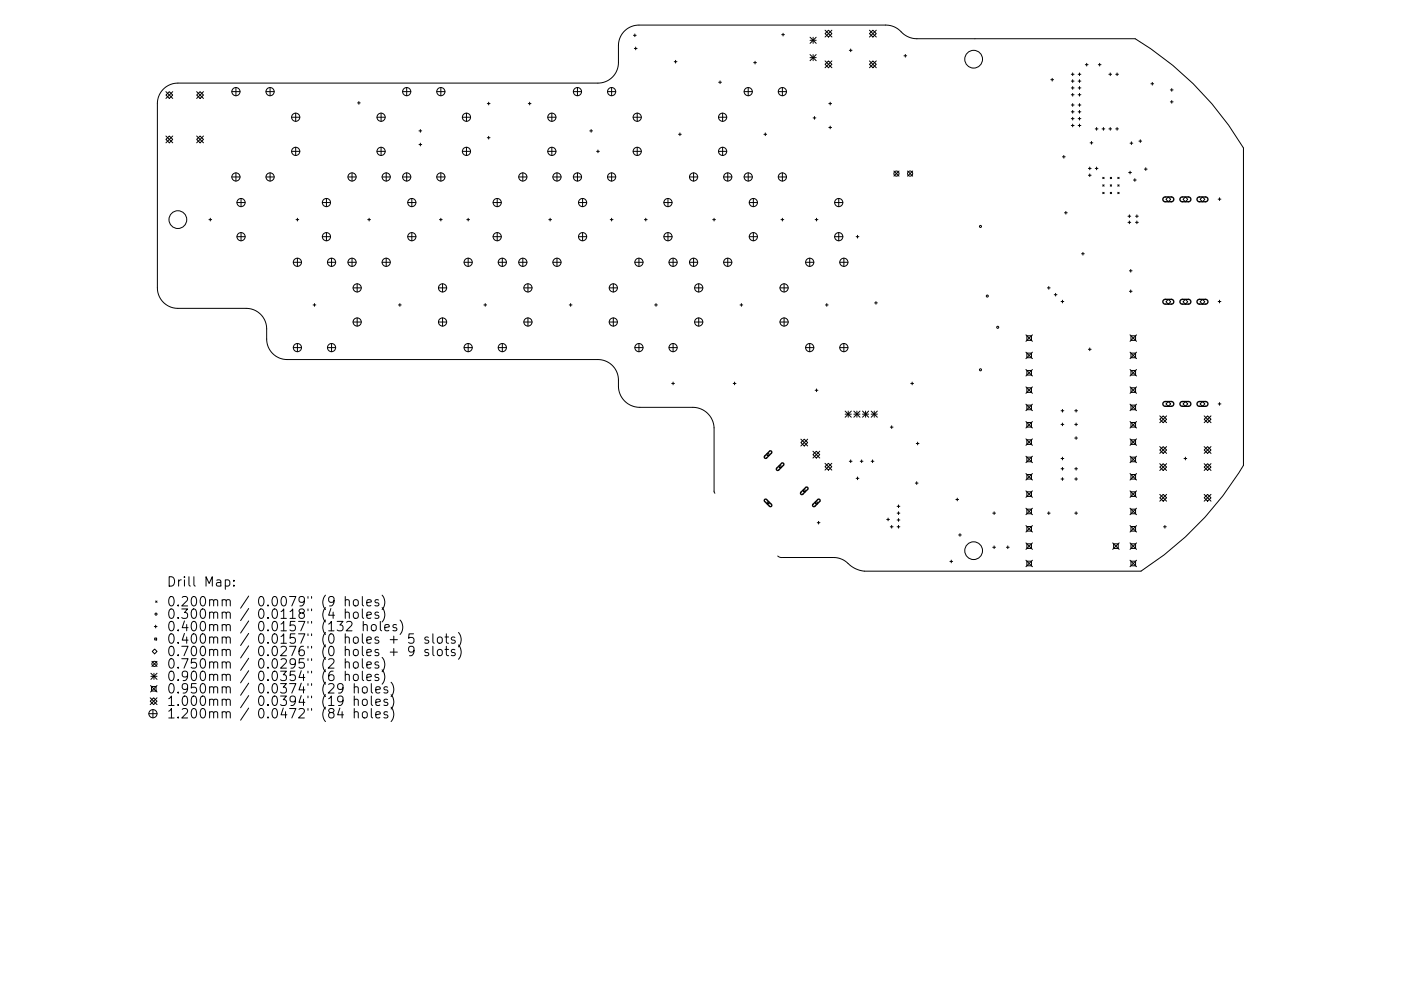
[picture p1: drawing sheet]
<svg xmlns="http://www.w3.org/2000/svg" width="297mm" height="210mm" viewBox="0 0 297 210" stroke-linecap="round" stroke-linejoin="round" font-family="sans-serif">
<defs><g id="words">
<g font-size="2.8">
<text x="35.3" y="124.5">Drill Map:</text>
<text x="35.3" y="128.7">0.200mm / 0.0079&quot; (9 holes)</text>
<text x="35.3" y="131.3">0.300mm / 0.0118&quot; (4 holes)</text>
<text x="35.3" y="133.9">0.400mm / 0.0157&quot; (132 holes)</text>
<text x="35.3" y="136.6">0.400mm / 0.0157&quot; (0 holes + 5 slots)</text>
<text x="35.3" y="139.2">0.700mm / 0.0276&quot; (0 holes + 9 slots)</text>
<text x="35.3" y="141.9">0.750mm / 0.0295&quot; (2 holes)</text>
<text x="35.3" y="144.5">0.900mm / 0.0354&quot; (6 holes)</text>
<text x="35.3" y="147.1">0.950mm / 0.0374&quot; (29 holes)</text>
<text x="35.3" y="149.8">1.000mm / 0.0394&quot; (19 holes)</text>
<text x="35.3" y="152.4">1.200mm / 0.0472&quot; (84 holes)</text>
</g>
</g></defs>
<g fill="none" stroke="#000" stroke-width=".21">
<path d="M35.2 19.4l1.4 1.5M35.9 19.4l.7 .8-.7 .7-.7-.7zM36.6 19.4l-1.4 1.5M41.7 19.4l1.4 1.5M42.4 19.4l.7 .8-.7 .7-.7-.7zM43.1 19.4l-1.4 1.5M49.2 19.4h1.7M50 18.6v1.7M56.4 19.4h1.7M57.3 18.6v1.7M85.4 19.4h1.7M86.2 18.6v1.7"/>
<path d="M92.6 19.4h1.7M93.5 18.6v1.7M121.6 19.4h1.7M122.4 18.6v1.7M128.8 19.4h1.7M129.7 18.6v1.7M134.3 7.5h.6M134.5 10.3h.6M134.6 7.2v.6M134.8 10v.6M142.9 13.1h.6M143.2 12.8v.6"/>
<path d="M152.4 17.5h.6M152.7 17.2v.5M157.8 19.4h1.7M158.6 18.6v1.7M159.8 13.3h.6M160.1 13v.6M165 19.4h1.7M165.7 7.3h.6M165.9 18.6v1.7M166 7.1v.5M171.7 7.9l1.3 1.3M171.7 8.6h1.3"/>
<path d="M171.7 11.6l1.3 1.3M171.7 12.2h1.3M172.4 7.9v1.3M172.4 11.6v1.3M173 7.9l-1.3 1.3M173 11.6l-1.3 1.3M174.9 6.4l1.5 1.5M174.9 12.9l1.5 1.5M175.7 6.4l.7 .7-.7 .8-.8-.8zM175.7 12.9l.7 .7-.7 .8-.8-.8zM176.4 6.4l-1.5 1.5M176.4 12.9l-1.5 1.5"/>
<path d="M180.1 10.7h.6M180.4 10.4v.6M184.3 6.4l1.5 1.5M184.3 12.9l1.5 1.5M185.1 6.4l.7 .7-.7 .8-.8-.8zM185.1 12.9l.7 .7-.7 .8-.8-.8zM185.8 6.4l-1.5 1.5M185.8 12.9l-1.5 1.5M191.7 11.8h.5M191.9 11.5v.6M222.8 16.9h.6M223.1 16.6v.6"/>
<path d="M227.1 15.8h.6M227.1 17.2h.6M227.1 18.7h.6M227.4 15.5v.5M227.4 16.9v.6M227.4 18.4v.5M227.4 19.8v.6M228.6 15.8h.6M228.6 17.2h.6M228.6 18.7h.6M228.9 15.5v.5M228.9 16.9v.6"/>
<path d="M228.9 18.4v.5M228.9 19.8v.6M230.1 13.7h.6M230.4 13.4v.6M232.9 13.7h.5M233.2 13.4v.6M235.1 15.8h.6M235.4 15.5v.5M236.6 15.8h.5M236.8 15.5v.5M244 17.8h.6M244.3 17.5v.6"/>
<path d="M248.1 19.1h.6M248.4 18.8v.6M35.2 28.9l1.4 1.4M35.9 28.9l.7 .7-.7 .7-.7-.7zM36.6 28.9l-1.4 1.4M41.7 28.9l1.4 1.4M42.4 28.9l.7 .7-.7 .7-.7-.7zM43.1 28.9l-1.4 1.4M49.2 37.5h1.7M50 36.7v1.7M56.4 37.5h1.7M57.3 36.7v1.7"/>
<path d="M61.8 32.1h1.8M61.8 24.9h1.8M62.7 24v1.7M62.7 31.2v1.8M73.8 37.5h1.7M74.6 36.7v1.7M75.8 21.8h.6M76.1 21.5v.6M79.9 32.1h1.8M79.9 24.9h1.8M80.8 24v1.7M80.8 31.2v1.8"/>
<path d="M81 37.5h1.8M81.9 36.7v1.7M85.4 37.5h1.7M86.2 36.7v1.7M88.8 27.8h.6M88.8 30.7h.6M89.1 27.5v.6M89.1 30.4v.6M92.6 37.5h1.7M93.5 36.7v1.7M98 32.1h1.8M98 24.9h1.8"/>
<path d="M98.9 24v1.7M98.9 31.2v1.8M103.3 22h.6M103.3 29.2h.6M103.6 21.7v.6M103.6 28.9v.6M110 37.5h1.7M110.8 36.7v1.7M112 22h.6M112.3 21.7v.6M116.1 32.1h1.8M116.1 24.9h1.8"/>
<path d="M117 24v1.7M117 31.2v1.8M117.2 37.5h1.8M118.1 36.7v1.7M121.6 37.5h1.7M122.4 36.7v1.7M125 27.8h.6M125.3 27.5v.6M126.5 32.1h.6M126.8 31.8v.6M128.8 37.5h1.7M129.7 36.7v1.7"/>
<path d="M134.2 32.1h1.8M134.2 24.9h1.8M135.1 24v1.7M135.1 31.2v1.8M143.9 28.5h.5M144.2 28.2v.6M146.2 37.5h1.7M147.1 36.7v1.7M152.3 32.1h1.8M152.3 24.9h1.8M153.2 24v1.7M153.2 31.2v1.8"/>
<path d="M153.4 37.5h1.8M154.3 36.7v1.7M157.8 37.5h1.7M158.6 36.7v1.7M162 28.5h.5M162.3 28.2v.6M165 37.5h1.7M165.9 36.7v1.7M172.4 25h.6M172.7 24.7v.6M175.7 22h.6M175.7 27h.6"/>
<path d="M176 21.7v.6M176 26.8v.5M189.5 36.3l1.1 1.1M190.6 36.3l-1.1 1.1M192.4 36.3l1.1 1.1M193.5 36.3l-1.1 1.1M225.3 33.3h.5M225.5 33v.6M227.1 20.1h.6M227.1 22.3h.6M227.1 23.7h.6M227.1 25.2h.6"/>
<path d="M227.1 26.6h.6M227.4 22v.6M227.4 23.4v.6M227.4 24.9v.6M227.4 26.3v.6M228.6 20.1h.6M228.6 22.3h.6M228.6 23.7h.6M228.6 25.2h.6M228.6 26.6h.6M228.9 22v.6M228.9 23.4v.6"/>
<path d="M228.9 24.9v.6M228.9 26.3v.6M230.8 35.7h.5M230.8 37.2h.5M231.1 35.4v.6M231.1 36.9v.6M231.1 30.3h.6M231.4 30v.6M232.2 35.7h.6M232.2 27.3h.6M232.5 27.1v.5M232.5 35.4v.6"/>
<path d="M233.7 27.3h.5M233.8 37.6l.3 .3M233.8 39.2l.3 .3M233.9 27.1v.5M234.1 37.6l-.3 .3M234.1 39.2l-.3 .3M235.1 27.3h.6M235.4 39.2l.3 .3M235.4 37.6l.3 .3M235.4 27.1v.5M235.7 37.6l-.3 .3M235.7 39.2l-.3 .3"/>
<path d="M236.6 27.3h.5M236.8 27.1v.5M237 39.2l.3 .3M237 37.6l.3 .3M237.3 37.6l-.3 .3M237.3 39.2l-.3 .3M239.3 36.6h.6M239.6 36.3v.6M239.6 30.4h.6M239.9 30.1v.6M240.3 38.2h.6M240.6 37.9v.6"/>
<path d="M241.5 29.9h.6M241.8 29.7v.5M242.6 35.9h.6M242.9 35.6v.6M248.1 21.6h.6M248.4 21.3v.6M44.3 46.6h.6M44.6 46.3v.6M50.2 50.2h1.8M50.2 43h1.8M51.1 42.1v1.7M51.1 49.3v1.8"/>
<path d="M62.2 55.6h1.7M62.8 46.6h.5M63.1 46.3v.6M63.1 54.8v1.7M68.3 50.2h1.8M68.3 43h1.8M69.2 42.1v1.7M69.2 49.3v1.8M69.4 55.6h1.8M70.3 54.8v1.7M73.8 55.6h1.7M74.6 54.8v1.7"/>
<path d="M78 46.6h.6M78.3 46.3v.6M81 55.6h1.8M81.9 54.8v1.7M86.4 50.2h1.8M86.4 43h1.8M87.3 42.1v1.7M87.3 49.3v1.8M93.2 46.6h.6M93.5 46.3v.6M98.4 55.6h1.7M99 46.6h.6"/>
<path d="M99.3 46.3v.6M99.3 54.8v1.7M104.5 50.2h1.8M104.5 43h1.8M105.4 42.1v1.7M105.4 49.3v1.8M105.6 55.6h1.8M106.5 54.8v1.7M110 55.6h1.7M110.8 54.8v1.7M116.4 46.6h.5M116.6 46.3v.6"/>
<path d="M117.2 55.6h1.8M118.1 54.8v1.7M122.6 50.2h1.8M122.6 43h1.8M123.5 42.1v1.7M123.5 49.3v1.8M129.4 46.6h.6M129.7 46.3v.6M134.6 55.6h1.7M135.5 54.8v1.7M136.6 46.6h.6M136.9 46.3v.6"/>
<path d="M140.8 50.2h1.7M140.8 43h1.7M141.6 42.1v1.7M141.6 49.3v1.8M141.8 55.6h1.8M142.7 54.8v1.7M146.2 55.6h1.7M147.1 54.8v1.7M151.1 46.6h.6M151.4 46.3v.6M153.4 55.6h1.8M154.3 54.8v1.7"/>
<path d="M158.9 50.2h1.7M158.9 43h1.7M159.7 42.1v1.7M159.7 49.3v1.8M165.6 46.6h.6M165.9 46.3v.6M170.8 55.6h1.7M171.7 54.8v1.7M172.8 46.6h.6M173.1 46.3v.6M177 50.2h1.7M177 43h1.7"/>
<path d="M177.8 42.1v1.7M177.8 49.3v1.8M178 55.6h1.8M178.9 54.8v1.7M181.5 50.2h.6M181.8 49.9v.6M225.7 45.1h.6M226 44.9v.5M229.3 53.8h.6M229.6 53.5v.6M233.8 40.8l.3 .3M234.1 40.8l-.3 .3"/>
<path d="M235.4 40.8l.3 .3M235.7 40.8l-.3 .3M237 40.8l.3 .3M237.3 40.8l-.3 .3M239.2 45.9h.5M239.2 47.2h.5M239.5 45.6v.6M239.5 46.9v.6M239.5 57.5h.5M239.7 57.2v.5M240.8 45.9h.5M240.8 47.2h.5"/>
<path d="M241 45.6v.6M241 46.9v.6M247.2 42.3l.5-.5 .5 .5-.5 .5zM250.8 42.3l.5-.5 .5 .5-.5 .5zM254.4 42.3l.5-.5 .6 .5-.6 .5zM258.3 42.3h.6M258.6 42v.5M62.2 73.8h1.7M63.1 72.9v1.7M66.4 64.7h.6M66.7 64.4v.6M69.4 73.8h1.8"/>
<path d="M70.3 72.9v1.7M74.9 61.1h1.7M74.9 68.3h1.7M75.7 60.2v1.7M75.7 67.5v1.7M84.5 64.7h.6M84.8 64.4v.6M93 61.1h1.7M93 68.3h1.7M93.8 60.2v1.7M93.8 67.5v1.7M98.4 73.8h1.7"/>
<path d="M99.3 72.9v1.7M102.6 64.7h.6M102.9 64.4v.6M105.6 73.8h1.8M106.5 72.9v1.7M111.1 61.1h1.7M111.1 68.3h1.7M111.9 60.2v1.7M111.9 67.5v1.7M120.7 64.7h.6M121 64.4v.6M129.2 61.1h1.7"/>
<path d="M129.2 68.3h1.7M130 60.2v1.7M130 67.5v1.7M134.6 73.8h1.7M135.5 72.9v1.7M138.8 64.7h.6M139.1 64.4v.6M141.8 73.8h1.8M142.7 72.9v1.7M147.3 61.1h1.7M147.3 68.3h1.7M148.1 60.2v1.7"/>
<path d="M148.1 67.5v1.7M156.9 64.7h.6M157.2 64.4v.6M165.4 61.1h1.7M165.4 68.3h1.7M166.2 60.2v1.7M166.2 67.5v1.7M170.8 73.8h1.7M171.7 72.9v1.7M175 64.7h.6M175.3 64.4v.6M178 73.8h1.8"/>
<path d="M178.9 72.9v1.7M185.4 64.3h.6M185.7 64v.6M217.5 71l1.4 1.4M217.5 74.7l1.4 1.4M217.5 78.4l1.4 1.4M217.7 71.2h1v1h-1zM217.7 74.9h1v1h-1zM217.7 78.6h1v1h-1zM218.9 71l-1.4 1.4M218.9 74.7l-1.4 1.4M218.9 78.4l-1.4 1.4"/>
<path d="M222.1 61.1h.6M222.4 60.8v.6M223.5 62.5h.6M223.8 62.2v.6M225 64h.5M225.3 63.7v.6M230.8 74.1h.5M231.1 73.8v.6M239.5 61.8h.5M239.6 71l1.4 1.4M239.6 74.7l1.4 1.4M239.6 78.4l1.4 1.4"/>
<path d="M239.7 61.5v.6M239.8 71.2h1v1h-1zM239.8 74.9h1v1h-1zM239.8 78.6h1v1h-1zM241 71l-1.4 1.4M241 74.7l-1.4 1.4M241 78.4l-1.4 1.4M247.7 63.5l.5 .5-.5 .5-.5-.5zM250.8 64l.5-.5 .5 .5-.5 .5zM254.4 64l.5-.5 .6 .5-.6 .5zM258.3 64h.6M258.6 63.7v.6"/>
<path d="M142.4 81.4h.6M142.7 81.1v.5M155.5 81.4h.5M155.7 81.1v.5M162.6 96.3h.4v.4h-.4zM165.2 98.8h.4v.4h-.4zM169.8 93.9l.7-.7 .7 .7-.7 .7zM169.8 93.2l1.4 1.4M171.2 93.2l-1.4 1.4M172.4 96.5l.7-.8 .7 .8-.7 .7zM172.4 95.7l1.4 1.5M172.8 82.8h.6"/>
<path d="M173.1 82.5v.6M173.8 95.7l-1.4 1.5M174.9 99l.7-.7 .8 .7-.8 .7zM174.9 98.3l1.5 1.4M176.4 98.3l-1.5 1.4M179.2 87.2l1.3 1.3M179.2 87.9h1.3M179.8 87.2v1.3M180.1 97.9h.6M180.4 97.6v.6M180.5 87.2l-1.3 1.3M181 87.9h1.3"/>
<path d="M181 87.2l1.3 1.3M181.7 87.2v1.3M182.3 87.2l-1.3 1.3M182.4 97.9h.6M182.7 97.6v.6M182.9 87.9h1.3M182.9 87.2l1.3 1.3M183.5 87.2v1.3M184.2 87.2l-1.3 1.3M184.7 97.9h.6M184.7 87.9h1.3M184.7 87.2l1.3 1.3"/>
<path d="M185 97.6v.6M185.4 87.2v1.3M186 87.2l-1.3 1.3M188.8 90.6h.5M189.1 90.3v.6M193.1 81.4h.6M193.4 81.1v.5M194.3 94.1h.5M194.6 93.8v.6M217.5 82.1l1.4 1.4M217.5 85.8l1.4 1.3M217.5 89.4l1.4 1.4"/>
<path d="M217.5 93.1l1.4 1.4M217.5 96.8l1.4 1.4M217.7 82.3h1v1h-1zM217.7 86h1v.9h-1zM217.7 89.6h1v1h-1zM217.7 93.3h1v1h-1zM217.7 97h1v1h-1zM218.9 82.1l-1.4 1.4M218.9 85.8l-1.4 1.3M218.9 89.4l-1.4 1.4M218.9 93.1l-1.4 1.4M218.9 96.8l-1.4 1.4"/>
<path d="M225 87.1h.5M225 90h.5M225 97.3h.5M225 99.5h.5M225.3 86.9v.5M225.3 89.8v.5M225.3 97v.6M225.3 99.2v.5M227.9 87.1h.5M227.9 90h.5M227.9 99.5h.5M227.9 92.9h.5"/>
<path d="M228.2 86.9v.5M228.2 89.8v.5M228.2 92.7v.5M228.2 99.2v.5M239.6 96.8l1.4 1.4M239.6 82.1l1.4 1.4M239.6 85.8l1.4 1.3M239.6 89.4l1.4 1.4M239.6 93.1l1.4 1.4M239.8 82.3h1v1h-1zM239.8 86h1v.9h-1zM239.8 89.6h1v1h-1z"/>
<path d="M239.8 93.3h1v1h-1zM239.8 97h1v1h-1zM241 82.1l-1.4 1.4M241 85.8l-1.4 1.3M241 89.4l-1.4 1.4M241 93.1l-1.4 1.4M241 96.8l-1.4 1.4M245.9 95.5l.7-.7 .7 .7-.7 .7zM245.9 88.2l1.4 1.5M245.9 94.8l1.4 1.4M245.9 98.4l1.4 1.4M246.6 88.2l.7 .8-.7 .7-.7-.7z"/>
<path d="M246.6 98.4l.7 .7-.7 .7-.7-.7zM247.3 88.2l-1.4 1.5M247.3 94.8l-1.4 1.4M247.3 98.4l-1.4 1.4M247.7 85.2l.5 .5-.5 .5-.5-.5zM250.8 85.7l.5-.5 .5 .5-.5 .5zM251 97.3h.6M251.3 97v.6M254.4 85.7l.5-.5 .6 .5-.6 .5zM255.3 95.5l.7-.7 .8 .7-.8 .7zM255.3 88.2l1.5 1.5M255.3 94.8l1.5 1.4"/>
<path d="M255.3 98.4l1.5 1.4M256 88.2l.8 .8-.8 .7-.7-.7zM256 98.4l.8 .7-.8 .7-.7-.7zM256.8 88.2l-1.5 1.5M256.8 94.8l-1.5 1.4M256.8 98.4l-1.5 1.4M258.3 85.7h.6M258.6 85.4v.6M151.6 104.6l-.2-.3v-13.5a4.5 4.5 0 0 0-4.5-4.4h-11.3a4.5 4.5 0 0 1-4.5-4.3v-1.5a4.3 4.3 0 0 0-4.3-4.3h-65.9a4.3 4.3 0 0 1-4.4-4.4v-2.1a4.3 4.3 0 0 0-4.3-4.4h-14.5a4.3 4.3 0 0 1-4.3-4.3v-39.1a4.3 4.3 0 0 1 4.3-4.4h89.1a4.3 4.3 0 0 0 4.3-4.3v-3.6a4.3 4.3 0 0 1 4.4-4.4h52.2a5.1 5.1 0 0 1 4 2 4.6 4.6 0 0 0 2.7 .9h46.3a66.7 66.7 0 0 1 22.9 23.2v67.3a67.8 67.8 0 0 1-21.7 22.5h-58.6a6.5 6.5 0 0 1-4.1-2.1l-1-.6-1.1-.2h-11.4l-.8-.3M162.6 106.5h.4v.4h-.4zM170.3 103.9h.4v.4h-.4zM172.9 106.5h.4v.4h-.4z"/>
<path d="M173.3 110.9h.5M173.6 110.6v.6M181.5 101.5h.6M181.8 101.2v.6M188 110.2h.6M188.3 109.9v.6M188.8 111.8h.5M189.1 111.5v.6M190.2 111.8h.6M190.2 107.4h.6M190.2 108.9h.6M190.2 110.3h.6"/>
<path d="M190.5 107.1v.6M190.5 108.6v.6M190.5 110v.6M190.5 111.5v.6M194.1 102.5h.5M194.4 102.2v.6M201.4 119.1h.6M201.7 118.8v.6M202.7 106h.5M203 105.7v.6M203.2 113.5h.6M203.5 113.2v.6"/>
<path d="M210.5 108.9h.6M210.5 116.1h.6M210.8 108.6v.6M210.8 115.8v.6M213.4 116.1h.6M213.7 115.8v.6M217.5 100.5l1.4 1.3M217.5 104.1l1.4 1.4M217.5 107.8l1.4 1.4M217.5 111.5l1.4 1.4M217.5 115.2l1.4 1.4M217.5 118.9l1.4 1.3"/>
<path d="M217.7 100.7h1v.9h-1zM217.7 104.4h1v.9h-1zM217.7 108h1v1h-1zM217.7 111.7h1v1h-1zM217.7 115.4h1v1h-1zM217.7 119.1h1v.9h-1zM218.9 100.5l-1.4 1.3M218.9 104.1l-1.4 1.4M218.9 107.8l-1.4 1.4M218.9 111.5l-1.4 1.4M218.9 115.2l-1.4 1.4M218.9 118.9l-1.4 1.3"/>
<path d="M222.1 108.9h.6M222.4 108.6v.6M225 101.6h.5M225.3 101.3v.6M227.9 108.9h.5M227.9 101.6h.5M228.2 101.3v.6M228.2 108.6v.6M235.9 115.2l1.4 1.4M236.1 115.4h1v1h-1zM237.3 115.2l-1.4 1.4M239.6 100.5l1.4 1.3"/>
<path d="M239.6 118.9l1.4 1.3M239.6 104.1l1.4 1.4M239.6 107.8l1.4 1.4M239.6 111.5l1.4 1.4M239.6 115.2l1.4 1.4M239.8 100.7h1v.9h-1zM239.8 104.4h1v.9h-1zM239.8 108h1v1h-1zM239.8 111.7h1v1h-1zM239.8 115.4h1v1h-1zM239.8 119.1h1v.9h-1zM241 111.5l-1.4 1.4"/>
<path d="M241 100.5l-1.4 1.3M241 104.1l-1.4 1.4M241 107.8l-1.4 1.4M241 115.2l-1.4 1.4M241 118.9l-1.4 1.3M245.9 105.6l.7-.7 .7 .7-.7 .7zM245.9 104.9l1.4 1.4M246.7 111.8h.6M247 111.5v.6M247.3 104.9l-1.4 1.4M255.3 105.6l.7-.7 .8 .7-.8 .7zM255.3 104.9l1.5 1.4"/>
<path d="M256.8 104.9l-1.5 1.4M32.3 138.2l.5-.5 .5 .5-.5 .5zM32.7 132.9h.6M32.8 135.4h.4v.4h-.4zM33 127.5l.3 .3M33 132.6v.6M33.3 127.5l-.3 .3M47.8 123.1l.5-.1 .4 .4v.6l-.2 .3h-.7M49.6 124.2v.2M49.6 123.1v.2M73.2 127.4l.3-.2 .5 .1 .1 1.3M73.2 130.1a.5 .5 0 0 1 .9 0v1.1"/>
<path d="M73.2 126.6v2M73.2 129.2v2M73.2 139.8v2M73.5 132l.3-.2 .6 .1a.54 .54 0 0 1 .1 .8l-1.1 1.1h1.2M75.1 127.3l.2-.1a.54 .54 0 0 1 .7 .4v.6a.54 .54 0 0 1-.6 .4 .54 .54 0 0 1-.5-.4v-.6zM75.1 130a.54 .54 0 0 1 .9 .2v.6a.54 .54 0 0 1-.6 .4 .54 .54 0 0 1-.5-.4v-.6zM76.8 126.6v1.7l.3 .3M76.8 129.2v1.7l.3 .3M76.8 139.8v1.7l.3 .3M77 132.7a.5 .5 0 0 1 .9 .1v1M77 131.8v2M77.8 127.9l.9-.2-.1-.4-.5-.1-.3 .3 .1 1h.7"/>
<path d="M77.8 130.5l.9-.2-.1-.3-.5-.1-.3 .2 .1 1h.7M78.8 132.7a.54 .54 0 0 1 .6-.2 .54 .54 0 0 1 .4 .4l-.1 .7a.54 .54 0 0 1-.6 .2 .54 .54 0 0 1-.4-.3zM80.3 127.3l-.5-.1-.3 .3 .1 .3 .7 .2v.5h-.8M80.3 130l-.5-.1-.3 .2 .1 .3 .7 .2v.5h-.8M80.6 131.8v1.8l.3 .2M81 126.3a2.29 2.29 0 0 1 0 3M81 128.9a2.29 2.29 0 0 1 0 3.1M81 139.5a2.29 2.29 0 0 1 0 3M81.6 133.2l.9-.2-.1-.4-.5-.1-.3 .3 .1 .9h.7M82.7 135.7h1.6M82.7 138.4h1.6M83.5 135v1.5"/>
<path d="M83.5 137.6v1.5M84.1 132.6l-.5-.1-.3 .3 .1 .3 .7 .2v.4h-.8M84.8 131.6a2.29 2.29 0 0 1 0 3M87.7 134.5h-1l-.1 .9 .3-.2 .7 .1 .2 .3-.1 .7-.3 .2h-.5l-.3-.2M87.8 138l-.4 .4-.6-.1-.2-.3v-.5l.2-.3 .6-.1 .3 .2a1.32 1.32 0 0 1-.5 1.8h-.4M90.8 135.2l-.5-.1-.2 .3 .1 .3 .6 .2v.5h-.7M90.8 137.9l-.5-.1-.2 .3 .1 .3 .6 .1v.5h-.7M91.8 134.5v1.7l.3 .3M91.8 137.1v1.7l.3 .3M92.8 135.3l.3-.2 .6 .2 .1 .8-.2 .3-.5 .1-.3-.2zM92.8 138l.3-.2 .6 .2 .1 .7-.2 .3-.5 .1-.3-.2zM94.3 135.1h.8"/>
<path d="M94.3 137.8h.8M94.6 134.5v1.7l.1 .2 .4 .1M94.6 137.1v1.7l.1 .2 .4 .1M96.4 135.2l-.4-.1-.3 .3 .1 .3 .6 .2v.5h-.7M96.4 137.9l-.4-.1-.3 .3 .1 .3 .6 .1v.5h-.7M97.2 134.2a2.29 2.29 0 0 1 0 3M97.2 136.8a2.29 2.29 0 0 1 0 3.1M31.6 151.4h1.7M31.8 148l1.5 1.5M31.9 145.4l1.4 1.4M32 142.8l1.3 1.3M32 143.5h1.3"/>
<path d="M32.1 145.6h1v1h-1zM32.2 140.3l1.1 1.1M32.4 150.6v1.7M32.6 148l.7 .8-.7 .7-.8-.7zM32.6 142.8v1.3M33.3 140.3l-1.1 1.1M33.3 142.8l-1.3 1.3M33.3 145.4l-1.4 1.4M33.3 148l-1.5 1.5M72.1 150.2l-.5 1.5h1.2M72.7 145.9l-.4 .4h-.3l-.4-.4v-.5l.2-.3 .5-.1 .3 .2a1.32 1.32 0 0 1-.4 1.8h-.4M72.7 148.5l-.4 .4h-.3l-.4-.4v-.4l.2-.3 .5-.1 .3 .2a1.32 1.32 0 0 1-.4 1.8h-.4"/>
<path d="M73.2 140.6a.5 .5 0 0 1 .9 .1v1.1M73.2 143.3a.5 .5 0 0 1 .9 0v1.1M73.2 142.4v2M75.1 140.5a.54 .54 0 0 1 .9 .3l-.1 .8a.54 .54 0 0 1-.6 .2 .54 .54 0 0 1-.4-.4v-.6zM75.1 143.2a.54 .54 0 0 1 .9 .2v.6a.54 .54 0 0 1-.6 .4 .54 .54 0 0 1-.5-.4v-.6zM75.1 145.9a.5 .5 0 0 1 .9 .1v1M75.1 148.5a.5 .5 0 0 1 .9 .1v1.1M75.1 151.2a.5 .5 0 0 1 .9 .1v1M75.1 145v2M75.1 147.7v2M75.1 150.3v2M76.8 142.4v1.7l.3 .3"/>
<path d="M76.9 145.9a.54 .54 0 0 1 .6-.2 .54 .54 0 0 1 .4 .4v.6a.54 .54 0 0 1-.6 .4 .54 .54 0 0 1-.5-.4zM76.9 148.5a.54 .54 0 0 1 .6-.2 .54 .54 0 0 1 .4 .4v.6a.54 .54 0 0 1-.6 .4 .54 .54 0 0 1-.5-.4zM76.9 151.2a.54 .54 0 0 1 .6-.2 .54 .54 0 0 1 .4 .4v.5a.54 .54 0 0 1-.6 .4 .54 .54 0 0 1-.5-.4zM77.8 141.1l.9-.2-.1-.4-.5-.1-.3 .3 .1 1h.7M77.8 143.7l.9-.2-.1-.3-.5-.1-.3 .2 .1 1h.7M78.7 145v1.8l.3 .2M78.7 147.7v1.7l.3 .3M78.7 150.3v1.7l.3 .3M79.7 146.4l.9-.2-.1-.4-.5-.1-.3 .3 .1 .9h.7M79.7 149l.9-.2-.1-.4-.5-.1-.3 .3 .1 1h.7M79.7 151.7l.9-.2-.1-.4-.5-.1-.3 .3 .1 .9h.7M80.3 140.5l-.5-.1-.3 .3 .1 .3 .7 .2v.5h-.8"/>
<path d="M80.3 143.2l-.5-.1-.3 .2 .1 .3 .7 .2v.5h-.8M81 142.1a2.29 2.29 0 0 1 0 3.1M82.2 145.8l-.5-.1-.3 .3 .1 .3 .7 .2v.4h-.8M82.2 148.4l-.5-.1-.3 .3 .1 .3 .7 .2v.5h-.8M82.2 151.1l-.5-.1-.3 .3 .1 .3 .7 .2v.4h-.8M82.9 144.8a2.29 2.29 0 0 1 0 3M82.9 147.4a2.29 2.29 0 0 1 0 3M82.9 150a2.29 2.29 0 0 1 0 3.1"/>
<circle cx="50" cy="19.4" r=".87"/>
<circle cx="57.3" cy="19.4" r=".87"/>
<circle cx="86.2" cy="19.4" r=".87"/>
<circle cx="93.5" cy="19.4" r=".87"/>
<circle cx="122.4" cy="19.4" r=".87"/>
<circle cx="129.7" cy="19.4" r=".87"/>
<circle cx="158.6" cy="19.4" r=".87"/>
<circle cx="165.9" cy="19.4" r=".87"/>
<circle cx="206.4" cy="12.6" r="1.88"/>
<circle cx="50" cy="37.5" r=".87"/>
<circle cx="57.3" cy="37.5" r=".87"/>
<circle cx="62.7" cy="24.9" r=".87"/>
<circle cx="62.7" cy="32.1" r=".87"/>
<circle cx="74.6" cy="37.5" r=".87"/>
<circle cx="80.8" cy="24.9" r=".87"/>
<circle cx="80.8" cy="32.1" r=".87"/>
<circle cx="81.9" cy="37.5" r=".87"/>
<circle cx="86.2" cy="37.5" r=".87"/>
<circle cx="93.5" cy="37.5" r=".87"/>
<circle cx="98.9" cy="24.9" r=".87"/>
<circle cx="98.9" cy="32.1" r=".87"/>
<circle cx="110.8" cy="37.5" r=".87"/>
<circle cx="117" cy="24.9" r=".87"/>
<circle cx="117" cy="32.1" r=".87"/>
<circle cx="118.1" cy="37.5" r=".87"/>
<circle cx="122.4" cy="37.5" r=".87"/>
<circle cx="129.7" cy="37.5" r=".87"/>
<circle cx="135.1" cy="24.9" r=".87"/>
<circle cx="135.1" cy="32.1" r=".87"/>
<circle cx="147.1" cy="37.5" r=".87"/>
<circle cx="153.2" cy="24.9" r=".87"/>
<circle cx="153.2" cy="32.1" r=".87"/>
<circle cx="154.3" cy="37.5" r=".87"/>
<circle cx="158.6" cy="37.5" r=".87"/>
<circle cx="165.9" cy="37.5" r=".87"/>
<circle cx="190.1" cy="36.8" r=".54"/>
<circle cx="193" cy="36.8" r=".54"/>
<circle cx="37.7" cy="46.6" r="1.88"/>
<circle cx="51.1" cy="50.2" r=".87"/>
<circle cx="51.1" cy="43" r=".87"/>
<circle cx="63.1" cy="55.6" r=".87"/>
<circle cx="69.2" cy="50.2" r=".87"/>
<circle cx="69.2" cy="43" r=".87"/>
<circle cx="70.3" cy="55.6" r=".87"/>
<circle cx="74.6" cy="55.6" r=".87"/>
<circle cx="81.9" cy="55.6" r=".87"/>
<circle cx="87.3" cy="50.2" r=".87"/>
<circle cx="87.3" cy="43" r=".87"/>
<circle cx="99.3" cy="55.6" r=".87"/>
<circle cx="105.4" cy="50.2" r=".87"/>
<circle cx="105.4" cy="43" r=".87"/>
<circle cx="106.5" cy="55.6" r=".87"/>
<circle cx="110.8" cy="55.6" r=".87"/>
<circle cx="118.1" cy="55.6" r=".87"/>
<circle cx="123.5" cy="50.2" r=".87"/>
<circle cx="123.5" cy="43" r=".87"/>
<circle cx="135.5" cy="55.6" r=".87"/>
<circle cx="141.6" cy="50.2" r=".87"/>
<circle cx="141.6" cy="43" r=".87"/>
<circle cx="142.7" cy="55.6" r=".87"/>
<circle cx="147.1" cy="55.6" r=".87"/>
<circle cx="154.3" cy="55.6" r=".87"/>
<circle cx="159.7" cy="50.2" r=".87"/>
<circle cx="159.7" cy="43" r=".87"/>
<circle cx="171.7" cy="55.6" r=".87"/>
<circle cx="177.8" cy="50.2" r=".87"/>
<circle cx="177.8" cy="43" r=".87"/>
<circle cx="178.9" cy="55.6" r=".87"/>
<circle cx="207.9" cy="48" r=".22"/>
<circle cx="63.1" cy="73.8" r=".87"/>
<circle cx="70.3" cy="73.8" r=".87"/>
<circle cx="75.7" cy="61.1" r=".87"/>
<circle cx="75.7" cy="68.3" r=".87"/>
<circle cx="93.8" cy="61.1" r=".87"/>
<circle cx="93.8" cy="68.3" r=".87"/>
<circle cx="99.3" cy="73.8" r=".87"/>
<circle cx="106.5" cy="73.8" r=".87"/>
<circle cx="111.9" cy="61.1" r=".87"/>
<circle cx="111.9" cy="68.3" r=".87"/>
<circle cx="130" cy="61.1" r=".87"/>
<circle cx="130" cy="68.3" r=".87"/>
<circle cx="135.5" cy="73.8" r=".87"/>
<circle cx="142.7" cy="73.8" r=".87"/>
<circle cx="148.1" cy="61.1" r=".87"/>
<circle cx="148.1" cy="68.3" r=".87"/>
<circle cx="166.2" cy="61.1" r=".87"/>
<circle cx="166.2" cy="68.3" r=".87"/>
<circle cx="171.7" cy="73.8" r=".87"/>
<circle cx="178.9" cy="73.8" r=".87"/>
<circle cx="207.9" cy="78.5" r=".22"/>
<circle cx="209.3" cy="62.8" r=".22"/>
<circle cx="211.5" cy="69.4" r=".22"/>
<circle cx="206.4" cy="116.8" r="1.88"/>
<circle cx="33.1" cy="130.3" r=".22"/>
<circle cx="32.4" cy="151.4" r=".87"/>
<circle cx="32.8" cy="140.9" r=".54"/>
</g>
<g fill="none" stroke="#000" stroke-width=".29">
<path d="M246.7 41.9l.3-.1h1.4l.4 .2 .1 .4-.5 .4h-1.4l-.4-.4zM250.3 41.9l.3-.1h1.5l.3 .2 .1 .4-.4 .4h-1.5l-.4-.3zM253.9 41.9l.4-.1h1.4l.3 .2 .1 .4-.4 .4h-1.5l-.4-.3zM246.7 63.7l.3-.2h1.4l.4 .2 .1 .4-.5 .4h-1.4l-.4-.4zM250.3 63.7l.3-.2h1.5l.3 .2 .1 .4-.4 .4h-1.5l-.4-.3zM253.9 63.7l.4-.2h1.4l.3 .2 .1 .4-.4 .4h-1.5l-.4-.3zM163.1 95.7h.4l.1 .4-1.1 1.1h-.3l-.1-.4zM164.7 99.3l1-1h.4v.4l-1 1.1-.4-.1zM246.7 85.3l.3-.1h1.4l.4 .2 .1 .4-.5 .4h-1.4l-.4-.4zM250.3 85.3l.3-.1h1.5l.3 .2 .1 .4-.4 .4h-1.5l-.4-.3zM253.9 85.3l.4-.1h1.4l.3 .2 .1 .4-.4 .4h-1.5l-.4-.3zM162.1 106l.4-.1 1.1 1.1v.4h-.4l-1.1-1z"/>
<path d="M170.8 103.4h.4l.1 .4-1.1 1.1h-.4v-.4zM173.4 106h.4v.4l-1.1 1h-.3l-.1-.4z"/>
</g>
<use href="#words"/>
</svg>
